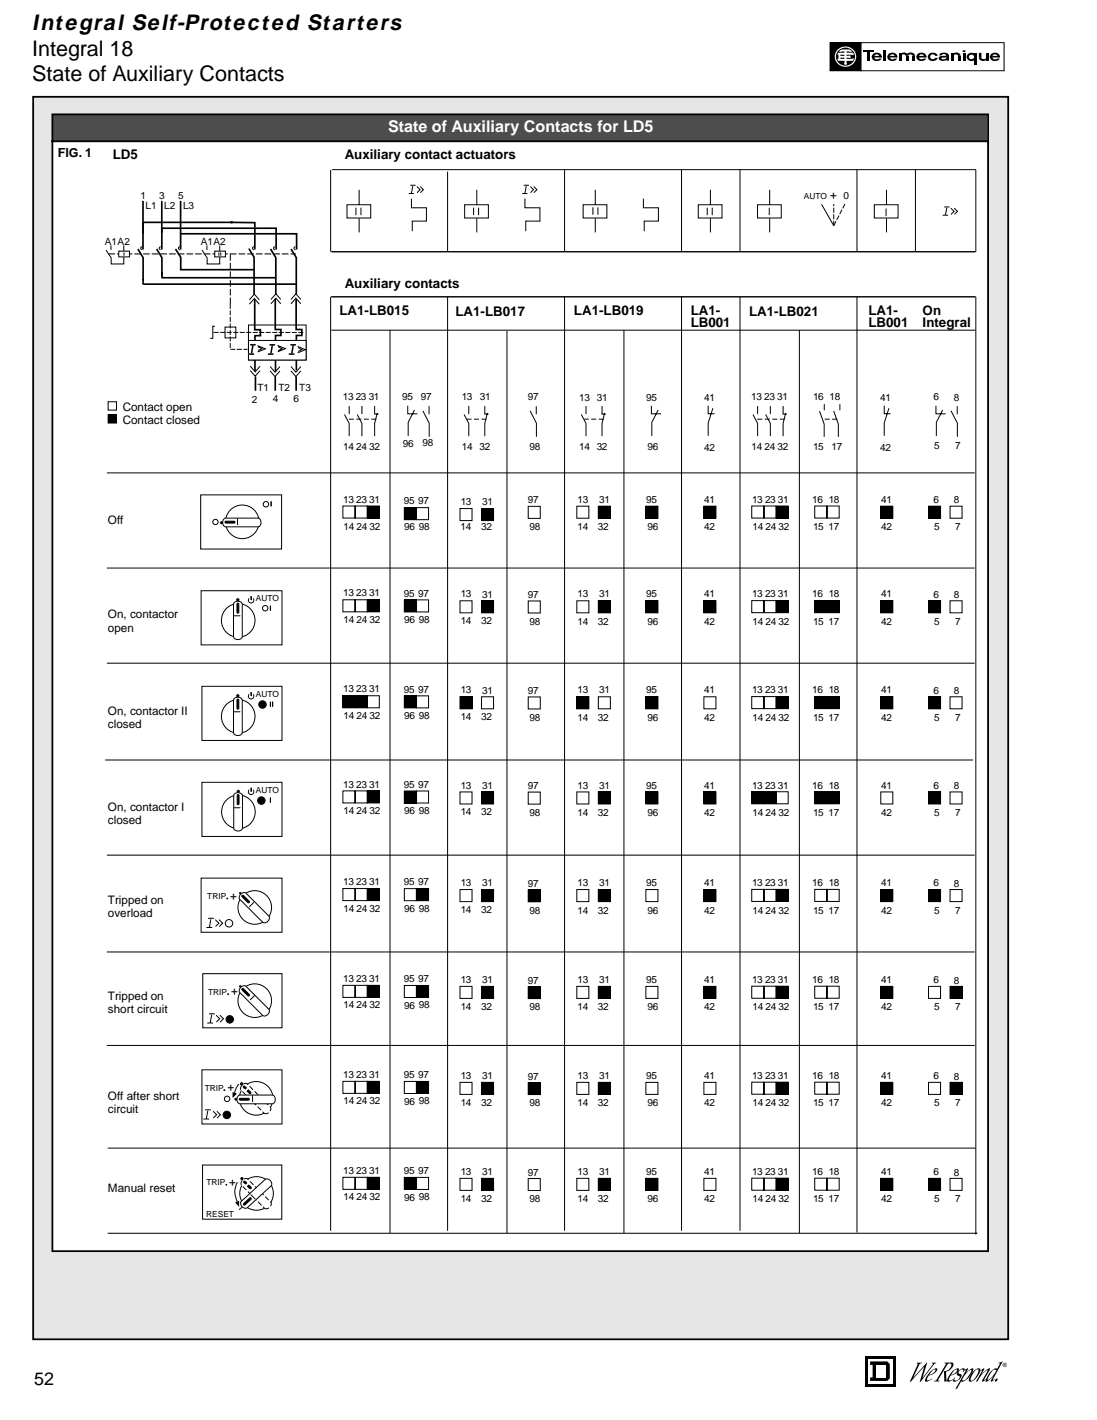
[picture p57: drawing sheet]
<svg xmlns="http://www.w3.org/2000/svg" width="216mm" height="279mm" viewBox="0 0 216 279" stroke-linecap="round" stroke-linejoin="round" font-family="sans-serif">
<defs><g id="words">
<text font-size="4.3" x="6.3" y="6">Integral Self-Protected Starters</text>
<g font-size="4.2">
<text x="6.4" y="10.9">Integral 18</text>
<text x="6.4" y="15.9">State of Auxiliary Contacts</text>
</g>
<text font-size="3.5" x="6.7" y="272.6">52</text>
<text font-size="3.2" fill="#fff" x="76.4" y="26">State of Auxiliary Contacts for LD5</text>
<g font-size="2.6">
<text x="22.2" y="31.3">LD5</text>
<text x="67.8" y="31.3">Auxiliary contact actuators</text>
<text x="67.8" y="56.6">Auxiliary contacts</text>
<text x="66.8" y="61.9">LA1-LB015</text>
<text x="89.6" y="62.2">LA1-LB017</text>
<text x="112.9" y="62">LA1-LB019</text>
<text x="135.9" y="62">LA1-</text>
<text x="135.9" y="64.3">LB001</text>
<text x="147.4" y="62.2">LA1-LB021</text>
<text x="170.9" y="62">LA1-</text>
<text x="170.9" y="64.3">LB001</text>
<text x="181.6" y="62">On</text>
<text x="181.6" y="64.3">Integral</text>
</g>
<text font-size="2.5" x="11.4" y="30.9">FIG. 1</text>
<g font-size="2.3">
<text x="163.4" y="39.1">+</text>
<text x="24.2" y="80.8">Contact open</text>
<text x="24.2" y="83.4">Contact closed</text>
<text x="21.2" y="103.1">Off</text>
<text x="21.2" y="121.6">On, contactor</text>
<text x="21.2" y="124.3">open</text>
<text x="21.2" y="140.7">On, contactor II</text>
<text x="21.2" y="143.3">closed</text>
<text x="21.2" y="159.6">On, contactor I</text>
<text x="21.2" y="162.2">closed</text>
<text x="21.2" y="177.8">Tripped on</text>
<text x="45.3" y="177">+</text>
<text x="21.2" y="180.4">overload</text>
<text x="21.2" y="196.7">Tripped on</text>
<text x="45.5" y="195.8">+</text>
<text x="21.2" y="199.3">short circuit</text>
<text x="44.8" y="214.7">+</text>
<text x="21.2" y="216.4">Off after short</text>
<text x="21.2" y="219">circuit</text>
<text x="45.1" y="233.4">+</text>
<text x="21.2" y="234.4">Manual reset</text>
</g>
<g font-size="2">
<text x="27.7" y="39.1">1</text>
<text x="28.6" y="41.1">L1</text>
<text x="31.4" y="39.1">3</text>
<text x="32.3" y="41.1">L2</text>
<text x="35.1" y="39.1">5</text>
<text x="36" y="41.1">L3</text>
<text x="166" y="39.2">0</text>
<text x="20.7" y="48.1">A1A2</text>
<text x="39.5" y="48.1">A1A2</text>
<text x="50.7" y="77">T1</text>
<text x="54.8" y="77">T2</text>
<text x="58.9" y="76.8">T3</text>
<text x="49.6" y="79.2">2</text>
<text x="53.7" y="79.2">4</text>
<text x="57.8" y="79.2">6</text>
<text x="67.5" y="78.8">13 23 31</text>
<text x="79.2" y="78.7">95</text>
<text x="82.8" y="78.8">97</text>
<text x="90.9" y="78.7">13</text>
<text x="94.4" y="78.8">31</text>
<text x="103.9" y="78.8">97</text>
<text x="114" y="78.8">13</text>
<text x="117.5" y="78.8">31</text>
<text x="127.2" y="78.9">95</text>
<text x="138.6" y="78.9">41</text>
<text x="147.8" y="78.8">13 23 31</text>
<text x="160" y="78.8">16</text>
<text x="163.3" y="78.7">18</text>
<text x="173.2" y="78.9">41</text>
<text x="183.7" y="78.8">6</text>
<text x="187.7" y="78.9">8</text>
<text x="67.5" y="88.6">14 24 32</text>
<text x="79.3" y="87.9">96</text>
<text x="83.2" y="87.8">98</text>
<text x="90.9" y="88.6">14 32</text>
<text x="104.2" y="88.5">98</text>
<text x="114" y="88.6">14 32</text>
<text x="127.4" y="88.6">96</text>
<text x="138.6" y="88.7">42</text>
<text x="147.9" y="88.6">14 24 32</text>
<text x="160" y="88.6">15</text>
<text x="163.7" y="88.6">17</text>
<text x="173.2" y="88.7">42</text>
<text x="183.9" y="88.4">5</text>
<text x="188" y="88.4">7</text>
<text x="67.5" y="98.9">13 23 31</text>
<text x="79.5" y="99.2">95</text>
<text x="82.3" y="99.3">97</text>
<text x="90.7" y="99.4">13</text>
<text x="94.9" y="99.4">31</text>
<text x="103.9" y="99">97</text>
<text x="113.7" y="98.9">13</text>
<text x="117.9" y="98.9">31</text>
<text x="127.2" y="98.9">95</text>
<text x="138.6" y="98.9">41</text>
<text x="148" y="98.9">13 23 31</text>
<text x="159.8" y="98.9">16 18</text>
<text x="173.4" y="98.9">41</text>
<text x="183.7" y="99">6</text>
<text x="187.7" y="99">8</text>
<text x="67.6" y="104.3">14 24 32</text>
<text x="79.5" y="104.3">96</text>
<text x="82.4" y="104.3">98</text>
<text x="90.7" y="104.3">14</text>
<text x="94.7" y="104.3">32</text>
<text x="104.2" y="104.3">98</text>
<text x="113.7" y="104.3">14</text>
<text x="117.7" y="104.3">32</text>
<text x="127.4" y="104.3">96</text>
<text x="138.6" y="104.3">42</text>
<text x="148.1" y="104.3">14 24 32</text>
<text x="160" y="104.3">15</text>
<text x="163.1" y="104.3">17</text>
<text x="173.4" y="104.3">42</text>
<text x="183.9" y="104.3">5</text>
<text x="188" y="104.3">7</text>
<text x="67.5" y="117.4">13 23 31</text>
<text x="79.5" y="117.4">95</text>
<text x="82.3" y="117.4">97</text>
<text x="90.7" y="117.5">13</text>
<text x="94.9" y="117.6">31</text>
<text x="103.9" y="117.7">97</text>
<text x="113.7" y="117.6">13</text>
<text x="117.9" y="117.6">31</text>
<text x="127.2" y="117.6">95</text>
<text x="138.6" y="117.6">41</text>
<text x="148" y="117.6">13 23 31</text>
<text x="159.8" y="117.6">16 18</text>
<text x="173.4" y="117.6">41</text>
<text x="183.7" y="117.6">6</text>
<text x="187.7" y="117.7">8</text>
<text x="67.6" y="122.5">14 24 32</text>
<text x="79.5" y="122.6">96</text>
<text x="82.4" y="122.6">98</text>
<text x="90.7" y="122.8">14</text>
<text x="94.7" y="122.8">32</text>
<text x="104.2" y="122.9">98</text>
<text x="113.7" y="122.9">14</text>
<text x="117.7" y="122.9">32</text>
<text x="127.4" y="122.9">96</text>
<text x="138.6" y="122.9">42</text>
<text x="148.1" y="122.9">14 24 32</text>
<text x="160" y="122.9">15</text>
<text x="163.1" y="122.9">17</text>
<text x="173.4" y="122.9">42</text>
<text x="183.9" y="122.9">5</text>
<text x="188" y="122.9">7</text>
<text x="67.5" y="136.3">13 23 31</text>
<text x="79.5" y="136.3">95</text>
<text x="82.3" y="136.3">97</text>
<text x="90.7" y="136.4">13</text>
<text x="94.9" y="136.5">31</text>
<text x="103.9" y="136.5">97</text>
<text x="113.7" y="136.4">13</text>
<text x="117.9" y="136.4">31</text>
<text x="127.2" y="136.4">95</text>
<text x="138.6" y="136.4">41</text>
<text x="148" y="136.4">13 23 31</text>
<text x="159.8" y="136.4">16 18</text>
<text x="173.4" y="136.4">41</text>
<text x="183.7" y="136.5">6</text>
<text x="187.7" y="136.5">8</text>
<text x="67.6" y="141.4">14 24 32</text>
<text x="79.5" y="141.5">96</text>
<text x="82.4" y="141.4">98</text>
<text x="90.7" y="141.7">14</text>
<text x="94.7" y="141.7">32</text>
<text x="104.2" y="141.8">98</text>
<text x="113.7" y="141.8">14</text>
<text x="117.7" y="141.8">32</text>
<text x="127.4" y="141.8">96</text>
<text x="138.6" y="141.8">42</text>
<text x="148.1" y="141.8">14 24 32</text>
<text x="160" y="141.8">15</text>
<text x="163.1" y="141.8">17</text>
<text x="173.4" y="141.8">42</text>
<text x="183.9" y="141.8">5</text>
<text x="188" y="141.8">7</text>
<text x="67.5" y="155">13 23 31</text>
<text x="79.5" y="155">95</text>
<text x="82.3" y="155">97</text>
<text x="90.7" y="155.2">13</text>
<text x="94.9" y="155.2">31</text>
<text x="103.9" y="155.3">97</text>
<text x="113.7" y="155.2">13</text>
<text x="117.9" y="155.2">31</text>
<text x="127.2" y="155.2">95</text>
<text x="138.6" y="155.2">41</text>
<text x="148" y="155.2">13 23 31</text>
<text x="159.8" y="155.2">16 18</text>
<text x="173.4" y="155.2">41</text>
<text x="183.7" y="155.2">6</text>
<text x="187.7" y="155.3">8</text>
<text x="67.6" y="160.2">14 24 32</text>
<text x="79.5" y="160.2">96</text>
<text x="82.4" y="160.2">98</text>
<text x="90.7" y="160.4">14</text>
<text x="94.7" y="160.4">32</text>
<text x="104.2" y="160.5">98</text>
<text x="113.7" y="160.5">14</text>
<text x="117.7" y="160.5">32</text>
<text x="127.4" y="160.5">96</text>
<text x="138.6" y="160.5">42</text>
<text x="148.1" y="160.5">14 24 32</text>
<text x="160" y="160.5">15</text>
<text x="163.1" y="160.5">17</text>
<text x="173.4" y="160.5">42</text>
<text x="183.9" y="160.5">5</text>
<text x="188" y="160.5">7</text>
<text x="67.5" y="174.2">13 23 31</text>
<text x="67.6" y="179.4">14 24 32</text>
<text x="79.5" y="174.2">95</text>
<text x="79.5" y="179.4">96</text>
<text x="82.3" y="174.2">97</text>
<text x="82.4" y="179.4">98</text>
<text x="90.7" y="179.6">14</text>
<text x="90.7" y="174.4">13</text>
<text x="94.7" y="179.6">32</text>
<text x="94.9" y="174.4">31</text>
<text x="103.9" y="174.5">97</text>
<text x="104.2" y="179.8">98</text>
<text x="113.7" y="179.8">14</text>
<text x="113.7" y="174.4">13</text>
<text x="117.7" y="179.8">32</text>
<text x="117.9" y="174.4">31</text>
<text x="127.2" y="174.4">95</text>
<text x="127.4" y="179.8">96</text>
<text x="138.6" y="179.8">42</text>
<text x="138.6" y="174.4">41</text>
<text x="148" y="174.4">13 23 31</text>
<text x="148.1" y="179.8">14 24 32</text>
<text x="159.8" y="174.4">16 18</text>
<text x="160" y="179.8">15</text>
<text x="163.1" y="179.8">17</text>
<text x="173.4" y="174.4">41</text>
<text x="173.4" y="179.8">42</text>
<text x="183.7" y="174.4">6</text>
<text x="183.9" y="179.8">5</text>
<text x="187.7" y="174.5">8</text>
<text x="188" y="179.8">7</text>
<text x="67.5" y="193.2">13 23 31</text>
<text x="79.5" y="193.3">95</text>
<text x="82.3" y="193.3">97</text>
<text x="90.7" y="193.4">13</text>
<text x="94.9" y="193.4">31</text>
<text x="103.9" y="193.5">97</text>
<text x="113.7" y="193.4">13</text>
<text x="117.9" y="193.4">31</text>
<text x="127.2" y="193.4">95</text>
<text x="138.6" y="193.4">41</text>
<text x="148" y="193.4">13 23 31</text>
<text x="159.8" y="193.4">16 18</text>
<text x="173.4" y="193.4">41</text>
<text x="183.7" y="193.4">6</text>
<text x="187.7" y="193.5">8</text>
<text x="67.6" y="198.4">14 24 32</text>
<text x="79.5" y="198.5">96</text>
<text x="82.4" y="198.4">98</text>
<text x="90.7" y="198.6">14</text>
<text x="94.7" y="198.6">32</text>
<text x="104.2" y="198.8">98</text>
<text x="113.7" y="198.8">14</text>
<text x="117.7" y="198.8">32</text>
<text x="127.4" y="198.8">96</text>
<text x="138.6" y="198.8">42</text>
<text x="148.1" y="198.8">14 24 32</text>
<text x="160" y="198.8">15</text>
<text x="163.1" y="198.8">17</text>
<text x="173.4" y="198.8">42</text>
<text x="183.9" y="198.8">5</text>
<text x="188" y="198.8">7</text>
<text x="67.5" y="212.1">13 23 31</text>
<text x="79.5" y="212.1">95</text>
<text x="82.3" y="212.2">97</text>
<text x="90.7" y="212.3">13</text>
<text x="94.9" y="212.3">31</text>
<text x="103.9" y="212.4">97</text>
<text x="113.7" y="212.3">13</text>
<text x="117.9" y="212.3">31</text>
<text x="127.2" y="212.3">95</text>
<text x="138.6" y="212.3">41</text>
<text x="148" y="212.3">13 23 31</text>
<text x="159.8" y="212.3">16 18</text>
<text x="173.4" y="212.3">41</text>
<text x="183.7" y="212.3">6</text>
<text x="187.7" y="212.4">8</text>
<text x="67.6" y="217.3">14 24 32</text>
<text x="79.5" y="217.3">96</text>
<text x="82.4" y="217.3">98</text>
<text x="90.7" y="217.5">14</text>
<text x="94.7" y="217.5">32</text>
<text x="104.2" y="217.7">98</text>
<text x="113.7" y="217.7">14</text>
<text x="117.7" y="217.7">32</text>
<text x="127.4" y="217.7">96</text>
<text x="138.6" y="217.7">42</text>
<text x="148.1" y="217.7">14 24 32</text>
<text x="160" y="217.7">15</text>
<text x="163.1" y="217.7">17</text>
<text x="173.4" y="217.7">42</text>
<text x="183.9" y="217.7">5</text>
<text x="188" y="217.7">7</text>
<text x="67.5" y="231">13 23 31</text>
<text x="79.5" y="231">95</text>
<text x="82.3" y="231">97</text>
<text x="90.7" y="231.2">13</text>
<text x="94.9" y="231.2">31</text>
<text x="103.9" y="231.3">97</text>
<text x="113.7" y="231.2">13</text>
<text x="117.9" y="231.2">31</text>
<text x="127.2" y="231.2">95</text>
<text x="138.6" y="231.2">41</text>
<text x="148" y="231.2">13 23 31</text>
<text x="159.8" y="231.2">16 18</text>
<text x="173.4" y="231.2">41</text>
<text x="183.7" y="231.2">6</text>
<text x="187.7" y="231.3">8</text>
<text x="67.6" y="236.2">14 24 32</text>
<text x="79.5" y="236.2">96</text>
<text x="82.4" y="236.2">98</text>
<text x="90.7" y="236.4">14</text>
<text x="94.7" y="236.4">32</text>
<text x="104.2" y="236.6">98</text>
<text x="113.7" y="236.6">14</text>
<text x="117.7" y="236.6">32</text>
<text x="127.4" y="236.6">96</text>
<text x="138.6" y="236.6">42</text>
<text x="148.1" y="236.6">14 24 32</text>
<text x="160" y="236.6">15</text>
<text x="163.1" y="236.6">17</text>
<text x="173.4" y="236.6">42</text>
<text x="183.9" y="236.6">5</text>
<text x="188" y="236.6">7</text>
</g>
<g font-size="1.6">
<text x="158.2" y="39.2">AUTO</text>
<text x="50.4" y="118.4">AUTO</text>
<text x="50.4" y="137.2">AUTO</text>
<text x="50.4" y="156">AUTO</text>
<text x="40.8" y="176.9">TRIP.</text>
<text x="41" y="195.7">TRIP.</text>
<text x="40.3" y="214.6">TRIP.</text>
<text x="40.6" y="233.2">TRIP.</text>
<text x="40.6" y="239.5">RESET</text>
</g>
<text font-size="1.1" x="197.4" y="269">®</text>
</g></defs>
<path d="M180.5 268.1h1l-.6 .4-1.2 2.6 2.7-3-.8 3 1.9-2.6 .1-.2h-.2v-.2h.9l-.5 .3-2.6 3.5h-.2l.9-3-2.7 3h-.2l1.6-3.5-.2-.1zM183.1 269.8l1-.5h.3a1.62 1.62 0 0 1-1.6 1.4l-.3 .8 .3 .1 .7-.4-.1 .1-.8 .5h-.5a2.3 2.3 0 0 1 .8-1.7z" fill="#000"/>
<path d="M183.6 269.7l.3-.2h.2l-.5 .7-.7 .3z" fill="#fff"/>
<path d="M185.9 268.1h1.1a.49 .49 0 0 1 .7 .4 1.99 1.99 0 0 1-1.5 1.4l.1 1.6 .1 .2a.35 .35 0 0 1-.4 .1 .35 .35 0 0 1-.2-.5v-1.5a1.5 1.5 0 0 0 1.4-1.4l-.3-.1a.47 .47 0 0 0-.6 .4l-1.7 2.8v.1l.3 .1-.1 .1h-1l.5-.3 1.7-2.9 .2-.3-.3-.1zM187.4 269.8l.9-.5h.4a1.54 1.54 0 0 1-1.6 1.4l-.3 .9h.4l.6-.4v.1l-.9 .5h-.4a2.21 2.21 0 0 1 .7-1.7z" fill="#000"/>
<path d="M187.8 269.7l.3-.2h.3l-.5 .7-.7 .3z" fill="#fff"/>
<path d="M188.6 269.8l.4-.4a.67 .67 0 0 1 .9 0l-.3 .6v-.3l-.1-.2a.66 .66 0 0 0-.8 .8l.5 .1a1.3 1.3 0 0 1-1.7 1.3l.5-.7-.2 .5a.62 .62 0 0 0 .8 0 .62 .62 0 0 0 .2-.8l-.4-.1-.1-.2zM189.6 269.7l.9-.4-.5 .9 .6-.5a.78 .78 0 0 1 1-.3 3.2 3.2 0 0 1-2.3 2.5l-.1-.1-.8 1.4-.4 .1 2.1-3.7-.5 .2z" fill="#000"/>
<path d="M190.3 270l.8-.5a2.93 2.93 0 0 1-1.5 2.1l-.3-.1z" fill="#fff"/>
<path d="M191.5 269.9l.8-.6a.43 .43 0 0 1 .6 .2 2.92 2.92 0 0 1-1.9 2.4l-.2-.1a2.17 2.17 0 0 1 .7-1.9z" fill="#000"/>
<path d="M191.9 269.7l.2-.2a.29 .29 0 0 1 .3-.1 .29 .29 0 0 1 .2 .3 2.99 2.99 0 0 1-1.4 2l-.1-.1-.1-.4z" fill="#fff"/>
<path d="M192.8 269.7l.9-.4-.6 1.2a2.84 2.84 0 0 1 1.8-1.2l-1.2 2.2 .5-.1-.9 .5v-.4l1.1-1.9a3.6 3.6 0 0 0-2 2.2l-.3 .1 1.2-2.3-.5 .2zM196.5 268.1l.8-.2-1.9 3.6 .5-.2v.1l-.9 .4 .5-1.1-1 1-.4 .2a3.1 3.1 0 0 1 1.9-2.7l.3 .1 .4-.8 .1-.3h-.3z" fill="#000"/>
<path d="M195.2 269.8l.4-.3 .5 .1a3.9 3.9 0 0 1-1.7 1.9l.2-.6z" fill="#fff"/>
<path d="M170.2 266.8h6v6h-6zM196.1 271.3l.1-.1a.37 .37 0 0 1 0 .5 .37 .37 0 0 1-.4 .1z" fill="#000"/>
<path d="M170.8 267.4h4.8v4.8h-4.8z" fill="#fff"/>
<path d="M171.3 267.9h3.3l.5 .5v2.8l-.5 .5h-3.3v-.7h.4v-2.4h-.4z" fill="#000"/>
<path d="M172.5 268.6h1.9v2.4h-1.9z" fill="#fff"/>
<path d="M6.5 19h191.9v244.5h-191.9z" fill="#e6e6e6"/>
<path d="M6.5 19h191.9v244.5h-191.9z" fill="none" stroke="#000" stroke-width=".35"/>
<path d="M10.5 22.7h183.8v4.9h-183.8z" fill="#4d4d4d"/>
<g fill="#fff">
<path d="M10.5 28h8.7v218h-8.7z"/>
<path d="M19.2 28h175.1v218h-175.1z"/>
</g>
<path d="M10.1 22.5h184.5M10.1 27.8h184.5M10.3 22.7v223.3M194.5 22.7v223.3M10.1 246.2h184.5" fill="none" stroke="#000" stroke-width=".35"/>
<path d="M20.2 29.2h173.3v214.9h-173.3z" fill="#fff"/>
<g fill="none" stroke="#000" stroke-width=".2">
<path d="M39.5 97.4h15.9v10.6h-15.9z"/>
<circle cx="42.4" cy="102.7" r=".52"/>
<circle cx="43.6" cy="102.9" r=".2"/>
<circle cx="47.7" cy="102.7" r="3.3"/>
</g>
<circle cx="43.6" cy="102.9" r=".2" fill="#000"/>
<path d="M44 102.2l.4-.3h6.4a.92 .92 0 0 1 .6 .9 .92 .92 0 0 1-.6 .9h-6.4a.95 .95 0 0 1-.4-1.5z" fill="#fff"/>
<g fill="none" stroke="#000" stroke-width=".2">
<path d="M44 102.2l.4-.3h6.4a.92 .92 0 0 1 .6 .9 .92 .92 0 0 1-.6 .9h-6.4a.95 .95 0 0 1-.4-1.5zM44.3 102.6h1.8l.2 .1-.2 .2h-1.6h-.2z"/>
<circle cx="46.8" cy="136.9" r=".22"/>
<circle cx="46.9" cy="141" r="3.3"/>
</g>
<g fill="#000">
<path d="M44.3 102.6h1.8l.2 .1-.2 .2h-1.6h-.2z"/>
<circle cx="46.8" cy="136.9" r=".22"/>
</g>
<path d="M46.2 137.4a.95 .95 0 0 1 1.5 .4v6.3a.92 .92 0 0 1-.9 .6 .92 .92 0 0 1-.8-.6v-6.3z" fill="#fff"/>
<g fill="none" stroke="#000" stroke-width=".2">
<path d="M46.2 137.4a.95 .95 0 0 1 1.5 .4v6.3a.92 .92 0 0 1-.9 .6 .92 .92 0 0 1-.8-.6v-6.3zM46.7 137.6h.3v.1v1.6l-.2 .2-.2-.2zM53.2 138.1v1"/>
<circle cx="46.9" cy="155.7" r=".22"/>
<circle cx="46.9" cy="159.7" r="3.3"/>
</g>
<g fill="#000">
<path d="M46.7 137.6h.3v.1v1.6l-.2 .2-.2-.2zM53.2 138.1v1z"/>
<circle cx="46.9" cy="155.7" r=".22"/>
</g>
<path d="M46.2 156.1a.95 .95 0 0 1 1.5 .5v6.3a.92 .92 0 0 1-.8 .6 .92 .92 0 0 1-.9-.6v-6.3z" fill="#fff"/>
<g fill="none" stroke="#000" stroke-width=".2">
<path d="M46.2 156.1a.95 .95 0 0 1 1.5 .5v6.3a.92 .92 0 0 1-.8 .6 .92 .92 0 0 1-.9-.6v-6.3zM46.7 156.4l.2-.1 .1 .2v1.6l-.1 .2-.2-.2z"/>
<circle cx="50.1" cy="178.6" r="3.3"/>
</g>
<path d="M46.7 156.4l.2-.1 .1 .2v1.6l-.1 .2-.2-.2z" fill="#000"/>
<path d="M47.4 175.9a.76 .76 0 0 1 1-.2l4.5 4.5a.92 .92 0 0 1-.2 1.1 .92 .92 0 0 1-1 .2l-4.5-4.5a.76 .76 0 0 1 .2-1.1z" fill="#fff"/>
<g fill="none" stroke="#000" stroke-width=".2">
<path d="M47.4 175.9a.76 .76 0 0 1 1-.2l4.5 4.5a.92 .92 0 0 1-.2 1.1 .92 .92 0 0 1-1 .2l-4.5-4.5a.76 .76 0 0 1 .2-1.1zM47.6 176.2h.3l1.1 1.1v.3h-.2l-1.2-1.1z"/>
<circle cx="50.4" cy="216.1" r="3.3"/>
</g>
<path d="M47.6 176.2h.3l1.1 1.1v.3h-.2l-1.2-1.1z" fill="#000"/>
<path d="M47.7 213.5a.76 .76 0 0 1 1-.2l4.5 4.5a.92 .92 0 0 1-.2 1 .92 .92 0 0 1-1 .2l-4.5-4.5a.76 .76 0 0 1 .2-1z" fill="#fff"/>
<path d="M47.7 213.5a.76 .76 0 0 1 1-.2l4.5 4.5a.92 .92 0 0 1-.2 1 .92 .92 0 0 1-1 .2l-4.5-4.5a.76 .76 0 0 1 .2-1z" fill="none" stroke="#000" stroke-width=".2" stroke-dasharray="1 .4" stroke-linecap="butt"/>
<path d="M47.9 213.7h.3l1.1 1.2v.2h-.2l-1.2-1.1z" fill="#000"/>
<path d="M47.9 213.7h.3l1.1 1.2v.2h-.2l-1.2-1.1z" fill="none" stroke="#000" stroke-width=".2" stroke-dasharray="1.3 .4" stroke-linecap="butt"/>
<path d="M48 214.7l.8-.8 .2 .3-.7 .7z" fill="#fff"/>
<g fill="none" stroke="#000" stroke-width=".2">
<path d="M42.4 181l.7 .6-.7 .7M43.1 181l.7 .6-.6 .7"/>
<circle cx="45.1" cy="181.7" r=".73"/>
<circle cx="46.4" cy="216.3" r=".18"/>
</g>
<circle cx="46.4" cy="216.3" r=".18" fill="#000"/>
<path d="M46.8 215.7l.4-.2h6.4a.92 .92 0 0 1 .6 .8 .92 .92 0 0 1-.6 .9h-6.4a.95 .95 0 0 1-.4-1.5z" fill="#fff"/>
<path d="M46.8 215.7l.4-.2h6.4a.92 .92 0 0 1 .6 .8 .92 .92 0 0 1-.6 .9h-6.4a.95 .95 0 0 1-.4-1.5zM47.1 216.2l1.8-.1 .2 .2-.2 .2h-1.6l-.2-.2z" fill="none" stroke="#000" stroke-width=".2"/>
<path d="M47.1 216.2l1.8-.1 .2 .2-.2 .2h-1.6l-.2-.2z" fill="#000"/>
<path d="M47 213.3l-.9 2.1 .4-1.3z" fill="#fff"/>
<g fill="none" stroke="#000" stroke-width=".2">
<path d="M45.9 215l.5 .2-.5 .6zM47 213.3l-.5 .8-.4 1.3"/>
<circle cx="50.5" cy="234.8" r="3.3"/>
</g>
<path d="M45.9 215l.5 .2-.5 .6z" fill="#000"/>
<path d="M47.7 232.2a.76 .76 0 0 1 1.1-.2l4.5 4.5a.92 .92 0 0 1-.2 1 .92 .92 0 0 1-1.1 .2l-4.5-4.5a.76 .76 0 0 1 .2-1z" fill="#fff"/>
<path d="M47.7 232.2a.76 .76 0 0 1 1.1-.2l4.5 4.5a.92 .92 0 0 1-.2 1 .92 .92 0 0 1-1.1 .2l-4.5-4.5a.76 .76 0 0 1 .2-1z" fill="none" stroke="#000" stroke-width=".2" stroke-dasharray="1 .4" stroke-linecap="butt"/>
<path d="M48 232.5h.3l1.1 1.1v.3h-.3l-1.1-1.2z" fill="#000"/>
<path d="M48 232.5h.3l1.1 1.1v.3h-.3l-1.1-1.2z" fill="none" stroke="#000" stroke-width=".2" stroke-dasharray="1.3 .4" stroke-linecap="butt"/>
<g fill="#fff">
<path d="M48.9 232.6l.2 .3-.7 .7-.3-.2z"/>
<path d="M47.5 236.4l4.7-4.3a.92 .92 0 0 1 1 .2 .92 .92 0 0 1 .2 1l-4.7 4.3a.92 .92 0 0 1-1.1-.2 .92 .92 0 0 1-.1-1z"/>
</g>
<g fill="none" stroke="#000" stroke-width=".2">
<path d="M53.4 98.6v1M39.6 116.2h15.9v10.7h-15.9zM39.7 135h15.8v10.7h-15.8zM39.7 153.9h15.8v10.7h-15.8zM53.2 157v.9M39.6 172.8h15.9v10.6h-15.9zM40.6 182.5h1.2M41 180.7h1.1M41.5 180.9l-.3 1.5M39.7 210.5h15.8v10.7h-15.8zM39.9 229.2h15.6v10.7h-15.6zM46.7 232.6a4 4 0 0 0 0 3.8"/>
<path d="M47.5 236.4l4.7-4.3a.92 .92 0 0 1 1 .2 .92 .92 0 0 1 .2 1l-4.7 4.3a.92 .92 0 0 1-1.1-.2 .92 .92 0 0 1-.1-1zM47.7 237.5l-.6 .5M48 236.8l1.1-1.1h.3v.3l-1.2 1.1h-.3z"/>
<circle cx="52.3" cy="99.2" r=".54"/>
<circle cx="46.8" cy="118" r=".22"/>
<circle cx="46.9" cy="122.1" r="3.3"/>
<circle cx="49.4" cy="137" r=".54"/>
<circle cx="49.4" cy="155.8" r=".54"/>
<circle cx="44.7" cy="216.2" r=".54"/>
<circle cx="47.6" cy="213.3" r=".24"/>
<circle cx="47.6" cy="231.9" r=".22"/>
</g>
<g fill="#000">
<path d="M53.4 98.6v1zM49.2 136h.5v1.1h-.5zM49.2 154.8h.5v1.1h-.5zM53.2 157v.9zM46.3 236.6l.8-.4v1.3zM48 236.8l1.1-1.1h.3v.3l-1.2 1.1h-.3z"/>
<circle cx="46.8" cy="118" r=".22"/>
<circle cx="44.7" cy="176.8" r=".17"/>
<circle cx="47.3" cy="175.7" r=".23"/>
<circle cx="47.6" cy="213.3" r=".24"/>
<circle cx="47.6" cy="231.9" r=".22"/>
</g>
<path d="M49.2 136h.5v1.1h-.5zM49.2 154.8h.5v1.1h-.5z" fill="none" stroke="#fff" stroke-width=".23"/>
<path d="M46.2 118.5a.95 .95 0 0 1 1.5 .4v6.4a.92 .92 0 0 1-.9 .5 .92 .92 0 0 1-.8-.5v-6.4z" fill="#fff"/>
<g fill="none" stroke="#000" stroke-width=".2">
<path d="M46.2 118.5a.95 .95 0 0 1 1.5 .4v6.4a.92 .92 0 0 1-.9 .5 .92 .92 0 0 1-.8-.5v-6.4zM46.7 118.7h.3v.2v1.6l-.2 .1-.2-.1zM53.2 119.2v1"/>
<circle cx="49.4" cy="118.1" r=".54"/>
<circle cx="52.2" cy="119.7" r=".54"/>
<circle cx="50.1" cy="196.9" r="3.3"/>
</g>
<path d="M49.2 117.2h.5v1h-.5zM53.2 119.2v1zM46.7 118.7h.3v.2v1.6l-.2 .1-.2-.1z" fill="#000"/>
<path d="M49.2 117.2h.5v1h-.5z" fill="none" stroke="#fff" stroke-width=".23"/>
<path d="M47.4 194.3a.76 .76 0 0 1 1-.2l4.5 4.5a.92 .92 0 0 1-.2 1 .92 .92 0 0 1-1 .2l-4.5-4.5a.76 .76 0 0 1 .2-1z" fill="#fff"/>
<g fill="none" stroke="#000" stroke-width=".2">
<path d="M70.7 37.3v3M80.4 38.1h1.1M80.7 36.5h1.1M81 39.1v1.8h2.9v2.6h-2.8v2M81.2 36.6l-.2 1.4M82 36.7l.7 .6-.6 .6M82.7 36.7l.6 .6-.6 .6M93.8 37.3v3M102.8 38.1h1M103.1 36.5h1M103.3 39.1v1.8h3v2.6h-2.8v2M103.6 36.6l-.3 1.4"/>
<path d="M104.4 36.7l.6 .6-.6 .6M105 36.7l.7 .6-.6 .6M117.2 37.3v3M126.6 39.1v1.8h3v2.6h-2.8v2M139.8 37.3v3M151.5 37.3v3M174.5 37.3v3M43.2 48.3v3.6h-2.4v-1.2l-1-1.5M68.3 40.3h4.7v2.6h-4.7zM70.1 40.9v1.4M70.7 43v2.7M71 40.9v1.4"/>
<path d="M91.4 40.3h4.7v2.6h-4.7zM93.2 40.9v1.4M93.8 43v2.7M94.2 40.9v1.4M114.8 40.3h4.6v2.6h-4.6zM116.7 40.8v1.5M117.2 43v2.7M117.7 40.8v1.5M137.4 40.3h4.7v2.6h-4.7zM139.2 40.9v1.4M139.8 43v2.7M140.2 40.9v1.4"/>
<path d="M149.1 40.3h4.7v2.6h-4.7zM151.4 40.9v1.4M151.5 43v2.7M161.7 40.2l2.4 4.2M172.1 40.3h4.6v2.6h-4.6zM174.4 41v1.5M174.5 43v2.7M185.5 42.4h1.1M185.8 40.7h1.1M186.3 40.9l-.2 1.4M187.1 41l.7 .6-.6 .6M187.8 41l.6 .6-.6 .6"/>
<path d="M21.3 79h1.6v1.7h-1.6zM68.7 79.9v1.6M71.2 79.9v1.6M73.7 79.9v1.6h.8M76.8 64.9v177.7M80.3 79.8v1.6h1.9M84.4 79.9v1.6M92.3 79.9v1.6M95.4 79.9v1.6h.8M99.8 65.1v177.5M105.5 79.9v1.6M115.3 79.9v1.6"/>
<path d="M118.5 79.9v1.6h.7M122.8 64.9v177.7M128.2 79.8v1.6h1.9M139.4 79.8v1.6h1.2M149.1 79.9v1.6M151.6 79.9v1.6M154.1 79.9v1.6h.8M157.3 64.9v177.7M174 79.8v1.6h1.3M184.2 79.8v1.6h1.9M188.4 79.9v1.6M21.3 81.6h1.6v1.6h-1.6z"/>
<path d="M67.5 99.6h2.4v2.3h-2.4zM67.8 81.6l.9 1.7v2.5M69.9 99.6h2.4v2.3h-2.4zM70.3 81.6l.9 1.7v2.5M72.3 99.6h2.4v2.3h-2.4zM74.2 81.3l-.5 2v2.5M79.6 99.9h2.3v2.4h-2.3zM81.6 80.7l-1.3 2.4v2.7M82 99.9h2.3v2.4h-2.3zM83.2 80.8l1.3 2.5v2.6M91.3 81.6l1 1.7v2.5M95.9 81.3l-.5 2v2.5"/>
<path d="M104 99.6h2.3v2.4h-2.3zM104.3 80.8l1.3 2.5v2.6M113.5 99.6h2.4v2.4h-2.4zM114.4 81.6l.9 1.7v2.5M117.8 99.6h2.3v2.4h-2.3zM119 81.3l-.5 2v2.5M127.1 99.6h2.4v2.4h-2.4zM129.5 80.7l-1.2 2.4v2.7M138.5 99.6h2.4v2.4h-2.4zM140.3 80.3l-.9 2.9v2.6M147.9 99.6h2.4v2.3h-2.4zM148.2 81.6l.9 1.7v2.5"/>
<path d="M150.4 99.6h2.4v2.3h-2.4zM150.7 81.6l.9 1.7v2.5M152.8 99.6h2.3v2.3h-2.3zM154.6 81.3l-.5 2v2.5M160.3 99.6h2.4v2.3h-2.4zM161.3 80.9l.9 2.5v2.6M162.8 99.6h2.4v2.3h-2.4zM164.1 80.9l.9 2.5v2.6M173.3 99.6h2.4v2.4h-2.4zM174.9 80.3l-.9 2.9v2.6M182.7 99.6h2.4v2.4h-2.4zM185.5 80.7l-1.2 2.4v2.7"/>
<path d="M187 99.6h2.3v2.4h-2.3zM187.2 80.8l1.2 2.5v2.6M67.5 118h2.4v2.4h-2.4zM69.9 118h2.4v2.4h-2.4zM72.3 118h2.4v2.4h-2.4zM79.6 118h2.3v2.4h-2.3zM82 118h2.3v2.4h-2.3zM90.5 100.1h2.4v2.3h-2.4zM90.5 118.2h2.4v2.4h-2.4zM94.8 100.1h2.3v2.3h-2.3zM94.8 118.2h2.3v2.4h-2.3zM104 118.2h2.3v2.4h-2.3z"/>
<path d="M113.5 118.2h2.4v2.4h-2.4zM117.8 118.2h2.3v2.4h-2.3zM127.1 118.2h2.4v2.4h-2.4zM138.5 118.2h2.4v2.4h-2.4zM147.9 118.2h2.4v2.3h-2.4zM150.4 118.2h2.4v2.3h-2.4zM152.8 118.2h2.3v2.3h-2.3zM160.3 118.2h2.4v2.3h-2.4zM162.8 118.2h2.4v2.3h-2.4zM173.3 118.2h2.4v2.4h-2.4zM182.7 118.2h2.4v2.4h-2.4zM187 118.2h2.3v2.4h-2.3z"/>
<path d="M67.5 136.9h2.4v2.4h-2.4zM69.9 136.9h2.4v2.4h-2.4zM72.3 136.9h2.4v2.4h-2.4zM79.6 136.9h2.3v2.4h-2.3zM82 136.9h2.3v2.4h-2.3zM90.5 137.1h2.4v2.4h-2.4zM94.8 137.1h2.3v2.4h-2.3zM104 137.1h2.3v2.4h-2.3zM113.5 137.1h2.4v2.4h-2.4zM117.8 137.1h2.3v2.4h-2.3zM127.1 137.1h2.4v2.4h-2.4zM138.5 137.1h2.4v2.4h-2.4z"/>
<path d="M147.9 137.1h2.4v2.3h-2.4zM150.4 137.1h2.4v2.3h-2.4zM152.8 137.1h2.3v2.3h-2.3zM160.3 137.1h2.4v2.3h-2.4zM162.8 137.1h2.4v2.3h-2.4zM173.3 137.1h2.4v2.4h-2.4zM182.7 137.1h2.4v2.4h-2.4zM187 137.1h2.3v2.4h-2.3zM67.5 155.6h2.4v2.4h-2.4zM69.9 155.6h2.4v2.4h-2.4zM72.3 155.6h2.4v2.4h-2.4zM79.6 155.6h2.3v2.4h-2.3z"/>
<path d="M82 155.6h2.3v2.4h-2.3zM90.5 155.8h2.4v2.4h-2.4zM94.8 155.8h2.3v2.4h-2.3zM104 155.9h2.3v2.3h-2.3zM113.5 155.8h2.4v2.4h-2.4zM117.8 155.8h2.3v2.4h-2.3zM127.1 155.8h2.4v2.4h-2.4zM138.5 155.8h2.4v2.4h-2.4zM147.9 155.8h2.4v2.4h-2.4zM150.4 155.8h2.4v2.4h-2.4zM152.8 155.8h2.3v2.4h-2.3zM160.3 155.8h2.4v2.4h-2.4z"/>
<path d="M162.8 155.8h2.4v2.4h-2.4zM173.3 155.8h2.4v2.4h-2.4zM182.7 155.8h2.4v2.4h-2.4zM187 155.8h2.3v2.4h-2.3zM67.5 174.8h2.4v2.4h-2.4zM69.9 174.8h2.4v2.4h-2.4zM72.3 174.8h2.4v2.4h-2.4zM79.6 174.9h2.3v2.3h-2.3zM82 174.9h2.3v2.3h-2.3zM90.5 175h2.4v2.4h-2.4zM94.8 175h2.3v2.4h-2.3zM104 175.1h2.3v2.3h-2.3z"/>
<path d="M113.5 175h2.4v2.4h-2.4zM117.8 175h2.3v2.4h-2.3zM127.1 175h2.4v2.4h-2.4zM138.5 175h2.4v2.4h-2.4zM147.9 175h2.4v2.4h-2.4zM150.4 175h2.4v2.4h-2.4zM152.8 175h2.3v2.4h-2.3zM160.3 175h2.4v2.4h-2.4zM162.8 175h2.4v2.4h-2.4zM173.3 175h2.4v2.4h-2.4zM182.7 175h2.4v2.4h-2.4zM187 175h2.3v2.4h-2.3z"/>
<path d="M39.9 191.6h15.6v10.6h-15.6zM41.1 199.5h1.2M41.7 199.7l-.3 1.5M42.5 199.8l.7 .7-.6 .6M43.3 199.8l.7 .7-.7 .6M47.4 194.3a.76 .76 0 0 1 1-.2l4.5 4.5a.92 .92 0 0 1-.2 1 .92 .92 0 0 1-1 .2l-4.5-4.5a.76 .76 0 0 1 .2-1zM47.6 194.5h.3l1.1 1.2v.2h-.2l-1.2-1.1zM67.5 193.9h2.4v2.3h-2.4zM69.9 193.9h2.4v2.3h-2.4zM72.3 193.9h2.4v2.3h-2.4zM79.6 193.9h2.3v2.4h-2.3zM82 193.9h2.3v2.4h-2.3z"/>
<path d="M90.5 194.1h2.4v2.4h-2.4zM94.8 194.1h2.3v2.4h-2.3zM104 194.1h2.3v2.4h-2.3zM113.5 194.1h2.4v2.4h-2.4zM117.8 194.1h2.3v2.4h-2.3zM127.1 194.1h2.4v2.4h-2.4zM138.5 194.1h2.4v2.4h-2.4zM147.9 194h2.4v2.4h-2.4zM150.4 194h2.4v2.4h-2.4zM152.8 194h2.3v2.4h-2.3zM160.3 194h2.4v2.4h-2.4zM162.8 194h2.4v2.4h-2.4z"/>
<path d="M173.3 194.1h2.4v2.4h-2.4zM182.7 194.1h2.4v2.4h-2.4zM187 194.1h2.3v2.4h-2.3zM40.4 218.4h1.1M40.8 201.3h1.1M40.9 218.6l-.3 1.5M41.9 218.6l.7 .7-.6 .7M42.7 218.6l.7 .7-.7 .7M67.5 212.8h2.4v2.3h-2.4zM69.9 212.8h2.4v2.3h-2.4zM72.3 212.8h2.4v2.3h-2.4zM79.6 212.8h2.3v2.4h-2.3z"/>
<path d="M82 212.8h2.3v2.4h-2.3zM90.5 213h2.4v2.3h-2.4zM94.8 213h2.3v2.3h-2.3zM104 213h2.3v2.4h-2.3zM113.5 213h2.4v2.3h-2.4zM117.8 213h2.3v2.3h-2.3zM127.1 213h2.4v2.3h-2.4zM138.5 213h2.4v2.3h-2.4zM147.9 212.9h2.4v2.4h-2.4zM150.4 212.9h2.4v2.4h-2.4zM152.8 212.9h2.3v2.4h-2.3zM160.3 212.9h2.4v2.4h-2.4z"/>
<path d="M162.8 212.9h2.4v2.4h-2.4zM173.3 213h2.4v2.3h-2.4zM182.7 213h2.4v2.3h-2.4zM187 213h2.3v2.3h-2.3zM40 220.2h1.2M67.5 231.7h2.4v2.3h-2.4zM69.9 231.7h2.4v2.3h-2.4zM72.3 231.7h2.4v2.3h-2.4zM79.6 231.7h2.3v2.3h-2.3zM82 231.7h2.3v2.3h-2.3zM90.5 231.9h2.4v2.3h-2.4zM94.8 231.9h2.3v2.3h-2.3z"/>
<path d="M104 231.9h2.3v2.4h-2.3zM113.5 231.9h2.4v2.3h-2.4zM117.8 231.9h2.3v2.3h-2.3zM127.1 231.9h2.4v2.3h-2.4zM138.5 231.9h2.4v2.3h-2.4zM147.9 231.8h2.4v2.4h-2.4zM150.4 231.8h2.4v2.4h-2.4zM152.8 231.8h2.3v2.4h-2.3zM160.3 231.8h2.4v2.4h-2.4zM162.8 231.8h2.4v2.4h-2.4zM173.3 231.9h2.4v2.3h-2.4zM182.7 231.9h2.4v2.3h-2.4z"/>
<path d="M187 231.9h2.3v2.3h-2.3z"/>
</g>
<g fill="#000">
<path d="M21.3 81.6h1.6v1.6h-1.6zM72.3 99.6h2.4v2.3h-2.4zM79.6 99.9h2.3v2.4h-2.3zM94.8 100.1h2.3v2.3h-2.3zM117.8 99.6h2.3v2.4h-2.3zM127.1 99.6h2.4v2.4h-2.4zM138.5 99.6h2.4v2.4h-2.4zM152.8 99.6h2.3v2.3h-2.3zM173.3 99.6h2.4v2.4h-2.4zM182.7 99.6h2.4v2.4h-2.4zM67.5 136.9h2.4v2.4h-2.4zM69.9 136.9h2.4v2.4h-2.4z"/>
<path d="M72.3 118h2.4v2.4h-2.4zM79.6 118h2.3v2.4h-2.3zM79.6 136.9h2.3v2.4h-2.3zM90.5 137.1h2.4v2.4h-2.4zM94.8 118.2h2.3v2.4h-2.3zM113.5 137.1h2.4v2.4h-2.4zM117.8 118.2h2.3v2.4h-2.3zM127.1 118.2h2.4v2.4h-2.4zM127.1 137.1h2.4v2.4h-2.4zM138.5 118.2h2.4v2.4h-2.4zM152.8 118.2h2.3v2.3h-2.3zM152.8 137.1h2.3v2.3h-2.3z"/>
<path d="M160.3 118.2h2.4v2.3h-2.4zM160.3 137.1h2.4v2.3h-2.4zM162.8 118.2h2.4v2.3h-2.4zM162.8 137.1h2.4v2.3h-2.4zM173.3 118.2h2.4v2.4h-2.4zM173.3 137.1h2.4v2.4h-2.4zM182.7 118.2h2.4v2.4h-2.4zM182.7 137.1h2.4v2.4h-2.4zM72.3 155.6h2.4v2.4h-2.4zM79.6 155.6h2.3v2.4h-2.3zM94.8 155.8h2.3v2.4h-2.3zM117.8 155.8h2.3v2.4h-2.3z"/>
<path d="M127.1 155.8h2.4v2.4h-2.4zM138.5 155.8h2.4v2.4h-2.4zM147.9 155.8h2.4v2.4h-2.4zM150.4 155.8h2.4v2.4h-2.4zM160.3 155.8h2.4v2.4h-2.4zM162.8 155.8h2.4v2.4h-2.4zM182.7 155.8h2.4v2.4h-2.4zM72.3 174.8h2.4v2.4h-2.4zM82 174.9h2.3v2.3h-2.3zM94.8 175h2.3v2.4h-2.3zM104 175.1h2.3v2.3h-2.3zM117.8 175h2.3v2.4h-2.3z"/>
<path d="M138.5 175h2.4v2.4h-2.4zM152.8 175h2.3v2.4h-2.3zM173.3 175h2.4v2.4h-2.4zM182.7 175h2.4v2.4h-2.4zM47.6 194.5h.3l1.1 1.2v.2h-.2l-1.2-1.1zM72.3 193.9h2.4v2.3h-2.4zM82 193.9h2.3v2.4h-2.3zM94.8 194.1h2.3v2.4h-2.3zM104 194.1h2.3v2.4h-2.3zM117.8 194.1h2.3v2.4h-2.3zM138.5 194.1h2.4v2.4h-2.4zM152.8 194h2.3v2.4h-2.3z"/>
<path d="M173.3 194.1h2.4v2.4h-2.4zM187 194.1h2.3v2.4h-2.3zM72.3 212.8h2.4v2.3h-2.4zM82 212.8h2.3v2.4h-2.3zM94.8 213h2.3v2.3h-2.3zM104 213h2.3v2.4h-2.3zM117.8 213h2.3v2.3h-2.3zM152.8 212.9h2.3v2.4h-2.3zM173.3 213h2.4v2.3h-2.4zM187 213h2.3v2.3h-2.3zM72.3 231.7h2.4v2.3h-2.4zM79.6 231.7h2.3v2.3h-2.3z"/>
<path d="M94.8 231.9h2.3v2.3h-2.3zM117.8 231.9h2.3v2.3h-2.3zM127.1 231.9h2.4v2.3h-2.4zM152.8 231.8h2.3v2.4h-2.3zM173.3 231.9h2.4v2.3h-2.4zM182.7 231.9h2.4v2.3h-2.4z"/>
<circle cx="44.9" cy="195.6" r=".17"/>
<circle cx="47.3" cy="194.1" r=".23"/>
<circle cx="44.1" cy="214.5" r=".17"/>
<circle cx="44.5" cy="233.1" r=".17"/>
</g>
<path d="M164.1 44.4v-4.3M164.1 44.4l2.3-4.4" fill="none" stroke="#000" stroke-width=".2" stroke-dasharray="1 .3" stroke-linecap="butt"/>
<path d="M74.1 82.5h-5.6M95.8 82.5h-3.9M118.8 82.5h-3.8M154.5 82.5h-5.6M164.8 82.5h-3" fill="none" stroke="#000" stroke-width=".2" stroke-dasharray="1 .5" stroke-linecap="butt"/>
<path d="M21.3 50h36.9M46.7 102v1.7M46 121.2h1.7M46 140.1h1.7M46 158.9h1.7M50 177.5l-1.2 1.2M50.1 195.8l-1.2 1.2M49.7 215.5v1.7M50.3 236l-1.2-1.2" fill="none" stroke="#000" stroke-width=".2" stroke-dasharray="1.3 .4" stroke-linecap="butt"/>
<path d="M42.3 49.4h2.1v1.1h-2.1z" fill="#fff"/>
<path d="M42.3 49.4h2.1v1.1h-2.1z" fill="none" stroke="#000" stroke-width=".2"/>
<path d="M40.7 48.3v.9z" fill="#fff"/>
<path d="M40.7 48.3v.9" fill="none" stroke="#000" stroke-width=".2"/>
<path d="M28.1 39.5v6.5z" fill="#fff"/>
<path d="M28.1 39.5v6.5M28.2 43.8h22v5.3M49 48.9l1 1.7v7.4" fill="none" stroke="#000" stroke-width=".33"/>
<path d="M45.3 50v10.1" fill="none" stroke="#000" stroke-width=".2" stroke-dasharray="1.3 .4" stroke-linecap="butt"/>
<path d="M31.8 39.5v6.3z" fill="#fff"/>
<path d="M31.8 39.5v6.3M51.7 44.9h2.6v4.2" fill="none" stroke="#000" stroke-width=".33"/>
<path d="M31.9 44.9h19.8z" fill="#fff"/>
<path d="M31.9 44.9h19.8M53.3 49l1 1.7v7.1" fill="none" stroke="#000" stroke-width=".33"/>
<path d="M35.5 39.5v6.5z" fill="#fff"/>
<path d="M35.5 39.5v6.5M57.5 46h.9v3.1" fill="none" stroke="#000" stroke-width=".33"/>
<path d="M35.6 46h22.1z" fill="#fff"/>
<path d="M27.1 49l1.1 1.7v4.4M28.2 55v.9h30M30.8 49l1.1 1.7v3.4M31.9 53.6l.1 1h22.1M34.5 49l1.1 1.6v2.5h14.4M35.6 46h22.1M57.3 49l1 1.7v7.1" fill="none" stroke="#000" stroke-width=".33"/>
<path d="M24.4 48.3v3.6h-2.5v-1.2l-1-1.5" fill="none" stroke="#000" stroke-width=".2"/>
<path d="M23.4 49.4h2.1v1.1h-2.1z" fill="#fff"/>
<path d="M23.4 49.4h2.1v1.1h-2.1z" fill="none" stroke="#000" stroke-width=".2"/>
<path d="M21.8 48.3v.9z" fill="#fff"/>
<path d="M21.8 48.3v.9M48.9 63.9h11.3v6.9h-11.3zM49.2 72l1 1.2 1-1.1M49.2 72.9l1 1.1 1-1.1M53.2 72.1l.9 1.1 1-1.1M53.2 73l.9 1.1 1-1.1M57.3 72.1l.9 1.1 1-1.1M57.3 73l.9 1.1 1-1.1" fill="none" stroke="#000" stroke-width=".2"/>
<path d="M50.1 58.9v6h1.2v1.1h-1.1v7M54.2 58.8v6h1.1v1.2h-1.1v7M58.3 58.9v5.9h1.1v1.2h-1.1v6.8M50.3 74.1v2.8M54.2 74.1v2.8M58.3 74.1v2.8" fill="none" stroke="#000" stroke-width=".33"/>
<path d="M42.1 65.4h17.6" fill="none" stroke="#000" stroke-width=".2" stroke-dasharray="1 .3" stroke-linecap="butt"/>
<path d="M48.9 67h11.3v3.8h-11.3z" fill="#fff"/>
<path d="M48.9 67h11.3v3.8h-11.3zM50.7 68l1.5 .6-1.5 .7M50.8 68.2l.7 .4-.7 .4M54.6 68l1.6 .6-1.5 .6M54.7 68.2l.8 .4-.7 .4M58.6 68.2l1.5 .6-1.5 .6" fill="none" stroke="#000" stroke-width=".2"/>
<path d="M49.8 67.9l-.3 1.8z" fill="#fff"/>
<path d="M49.8 67.9l-.3 1.8" fill="none" stroke="#000" stroke-width=".3"/>
<path d="M49.2 67.8h1.1z" fill="#fff"/>
<path d="M49.2 67.8h1.1" fill="none" stroke="#000" stroke-width=".3"/>
<path d="M48.9 69.7h1.1z" fill="#fff"/>
<path d="M48.9 69.7h1.1" fill="none" stroke="#000" stroke-width=".3"/>
<path d="M53.6 67.9l-.3 1.8z" fill="#fff"/>
<path d="M53.6 67.9l-.3 1.8" fill="none" stroke="#000" stroke-width=".3"/>
<path d="M53 67.8h1.1z" fill="#fff"/>
<path d="M53 67.8h1.1" fill="none" stroke="#000" stroke-width=".3"/>
<path d="M52.7 69.7h1.1z" fill="#fff"/>
<path d="M52.7 69.7h1.1" fill="none" stroke="#000" stroke-width=".3"/>
<path d="M57.7 67.9l-.3 1.8z" fill="#fff"/>
<path d="M57.7 67.9l-.3 1.8" fill="none" stroke="#000" stroke-width=".3"/>
<path d="M57.1 67.8h1.1z" fill="#fff"/>
<path d="M57.1 67.8h1.1" fill="none" stroke="#000" stroke-width=".3"/>
<path d="M56.8 69.7h1.1z" fill="#fff"/>
<path d="M56.8 69.7h1.1" fill="none" stroke="#000" stroke-width=".3"/>
<g fill="none" stroke="#000" stroke-width=".2">
<path d="M65.1 33.4v16.1M65.3 33.4h126.8v16.1M88.1 33.8v15.7M111.1 33.4v16.1M134.1 33.4v16.1M145.6 33.4v16.1M168.7 33.4v16.1M180.2 33.4v16.1M24.4 49.7v.6M28 48.5l-.3 .3 .3 .3M31.6 48.5l-.3 .3 .3 .3M35.4 48.5l-.3 .3 .3 .3"/>
<path d="M43.1 49.7v.6M43.5 49.7v.6M50 48.5l-.3 .3 .3 .3M51 59.8l-.9-1.1-1 1.2M51 59l-.9-1.1-1 1.1M54.1 48.5l-.3 .3 .3 .3M55.3 59.8l-1-1.1-1 1.1M55.3 58.9l-1-1.1-1 1.1M58.1 48.5l-.2 .3 .2 .3M59.2 59.8l-1-1.1-.9 1.1M59.2 58.9l-1-1.1-.9 1.1M65.1 58.4v183.8"/>
<path d="M65.2 49.5h126.8M65.2 58.4h126.8M88.1 58.4v183.8M111.1 58.4v183.8M134.1 58.4v183.8M145.6 58.4v183.8M168.7 58.4v184.1M192.1 58.4v184.4l.1-.1h-171M42.3 64.2h-.4v2.4h-.5M44.3 64.4h2.1v2.1h-2.1zM58.6 68.4l.8 .4-.7 .4M65.2 65h126.8"/>
<path d="M162.2 79.5v1.2M165.3 79.5v1.2M21 93h170.8M21 111.8h170.8M21 130.5h170.8M53.7 138.1v.9M20.7 149.5h170.8M21 168.3h170.8M21 187.3h170.8M21 205.7h170.8M21.2 225.9h170.8"/>
<circle cx="51.7" cy="138.6" r=".73"/>
<circle cx="51.4" cy="157.5" r=".73"/>
<circle cx="44.6" cy="219.4" r=".73"/>
<circle cx="45.2" cy="200.6" r=".73"/>
</g>
<path d="M45.3 59.8v8.9h3.4" fill="none" stroke="#000" stroke-width=".2" stroke-dasharray="1 .3" stroke-linecap="butt"/>
<path d="M28.2 43.8l-.1 5.3M31.9 44.9l-.1 4.2M35.6 46l-.1 3.1" fill="none" stroke="#000" stroke-width=".33"/>
<g fill="#000">
<path d="M53.7 138.1v.9z"/>
<circle cx="51.7" cy="138.6" r=".73"/>
<circle cx="51.4" cy="157.5" r=".73"/>
<circle cx="44.6" cy="219.4" r=".73"/>
<circle cx="45.2" cy="200.6" r=".73"/>
</g>
<g fill="#fff">
<path d="M163.1 8.1h34.8v6.1h-34.8z"/>
<path d="M169.4 8.4h28.2v5.5h-28.2z"/>
</g>
<path d="M163.4 8.4h6v5.5h-6zM169.4 8.4h28.2v5.5h-28.2z" fill="none" stroke="#000" stroke-width=".2"/>
<path d="M163.4 8.4h6v5.5h-6z" fill="#000"/>
<path d="M164.9 9.7a2.08 2.08 0 0 1 3 0 2.08 2.08 0 0 1 0 2.9 2.08 2.08 0 0 1-3 0 1.92 1.92 0 0 1 0-2.9z" fill="#fff"/>
<path d="M165.1 9.9a1.85 1.85 0 0 1 2.6-.1 1.85 1.85 0 0 1 0 2.7 1.85 1.85 0 0 1-2.6-.1 1.71 1.71 0 0 1 0-2.5z" fill="#000"/>
<g fill="#fff">
<path d="M165.2 10.1l.6-.4h1.3l.5 .4v.1l-.9-.1-.1 .1v2.1a.26 .26 0 0 1 0 .3 .26 .26 0 0 1-.4 0 .26 .26 0 0 1 0-.3v-2.1l-.1-.1-.8 .1z"/>
<path d="M164.9 10.5l1.3-.2 1.7 .2v.3h-2.5v.2h1.6a.24 .24 0 0 1 .3 0 .24 .24 0 0 1 0 .3 .24 .24 0 0 1-.3 0h-1.6v.2h2.5v.4l-1.3 .1h-1.6a.25 .25 0 0 1-.2-.3 .25 .25 0 0 1 .2-.2z"/>
</g>
<path d="M170 10h2" fill="none" stroke="#000" stroke-width=".38"/>
<g fill="#000">
<path d="M170.7 10.2h.6v1.7h-.6zM171.7 10.7a1.02 1.02 0 0 1 1.1-.4 1.02 1.02 0 0 1 .8 1l-.6-.1a.5 .5 0 0 0-.5-.5 .5 .5 0 0 0-.4 .5 .5 .5 0 0 0 .5 .5l.9-.2a.97 .97 0 0 1-1.3 .5 .97 .97 0 0 1-.5-1.3zM172 11h1.4l.2 .3h-1.6zM173.9 9.9h.5v2h-.5zM174.8 10.7a1.02 1.02 0 0 1 1.1-.4 1.02 1.02 0 0 1 .7 1l-.5-.1a.5 .5 0 0 0-.7-.4 .5 .5 0 0 0 0 .8l1.2-.1a.97 .97 0 0 1-1.3 .5 .97 .97 0 0 1-.5-1.3zM175.1 11h1.4l.1 .3h-1.5zM176.9 10.4h.5v1.5h-.5zM177.4 10.5l.3-.1a.87 .87 0 0 1 1.1 .6h-.5l-.2-.2-.3-.1-.3 .1-.1 .2zM178.3 11h.5v.9h-.5zM178.6 10.6l.1-.1a.91 .91 0 0 1 1.4 .5h-.5l-.1-.2-.3-.1-.3 .1-.1 .2zM179.6 11h.5v.9h-.5zM180.5 10.7a1.02 1.02 0 0 1 1.1-.4 1.02 1.02 0 0 1 .7 1l-.5-.1a.5 .5 0 0 0-.7-.4 .5 .5 0 0 0 0 .8l1.2-.1a.97 .97 0 0 1-1.3 .5 .97 .97 0 0 1-.5-1.3z"/>
<path d="M180.8 11h1.4l.1 .3h-1.5zM182.7 10.7a1.01 1.01 0 0 1 1-.4 1.01 1.01 0 0 1 .8 .7h-.5a.49 .49 0 0 0-.8-.1 .49 .49 0 0 0 .4 .8l.4-.3h.5a.96 .96 0 0 1-1.2 .6 .96 .96 0 0 1-.6-1.3zM184.9 10.6a1.11 1.11 0 0 1 1.9 .3v1h-.5l-.1-1a.59 .59 0 0 0-.9 0h-.5zM184.8 11.2l.4-.2h.9v-.3l.2 .3a.65 .65 0 0 1-.8 .3l-.2 .2 .3 .2 .8-.3a.76 .76 0 0 1-1.1 .6 .49 .49 0 0 1-.5-.3 .49 .49 0 0 1 0-.5zM187.2 10.4h.5v1.5h-.5zM187.7 10.5l.2-.1a.87 .87 0 0 1 1.2 .6h-.6l-.1-.2-.3-.1-.3 .1-.1 .2zM188.5 11h.6v.9h-.6zM189.5 9.9h.5v.3h-.5zM189.5 10.4h.5v1.5h-.5zM190.5 10.6a.87 .87 0 0 1 1.4 0 .87 .87 0 0 1-.3 1.3 .86 .86 0 0 1-1.1-.2 .86 .86 0 0 1 0-1.1zM191.7 10.4h.5v2.2h-.5zM192.6 10.4h.6v.9h-.6z"/>
<path d="M192.6 11.3h.6l.1 .3h.3h.3l.1-.3v.6l-.2 .1a.87 .87 0 0 1-1.2-.7zM194 10.4h.5v1.5h-.5zM195 10.7a1.02 1.02 0 0 1 1.1-.4 1.02 1.02 0 0 1 .7 1l-.5-.1a.5 .5 0 0 0-.5-.5 .5 .5 0 0 0-.5 .5 .5 .5 0 0 0 .5 .5l.9-.2a.97 .97 0 0 1-1.2 .5 .97 .97 0 0 1-.5-1.3zM195.3 11h1.4l.1 .3h-1.5z"/>
</g>
<circle cx="191.2" cy="11.2" r=".49" fill="#fff"/>
<use href="#words"/>
</svg>
